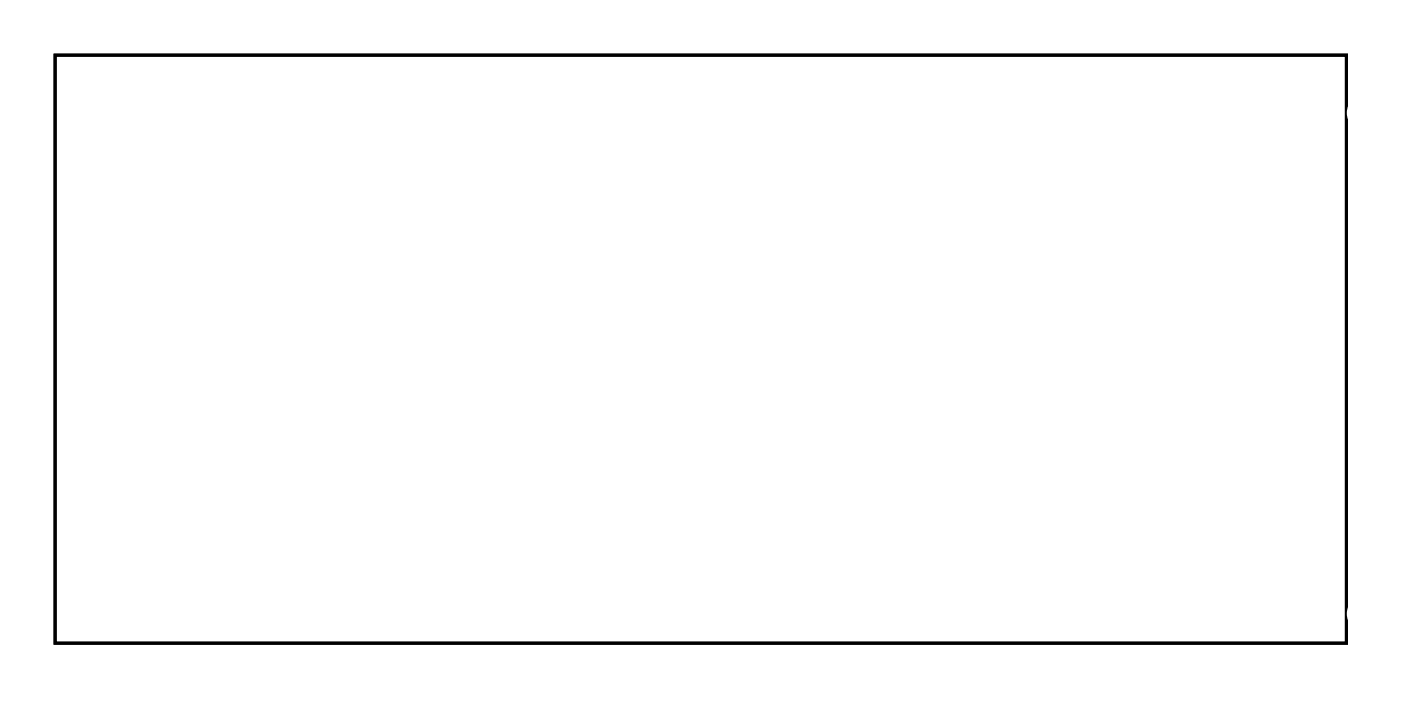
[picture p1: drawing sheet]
<svg xmlns="http://www.w3.org/2000/svg" width="92mm" height="46mm" viewBox="0 0 92 46" stroke-linecap="round" stroke-linejoin="round" font-family="sans-serif">
<path d="M3.6 3.6h85.2v38.8h-85.2z" fill="none" stroke="#000" stroke-width=".2"/>
<path d="M3.6 3.6h85.2v38.8h-85.2zM3.6 3.6v38.8h85.2v-38.8z" fill="#000"/>
<circle cx="6.3" cy="7.4" r="1.1" fill="#fff"/>
<circle cx="6.3" cy="7.4" r="1.1" fill="none" stroke="#fff" stroke-width=".25"/>
<circle cx="90.1" cy="40.5" r="1.1" fill="#fff"/>
<circle cx="90.1" cy="40.5" r="1.1" fill="none" stroke="#fff" stroke-width=".25"/>
<circle cx="6.3" cy="40.5" r="1.1" fill="#fff"/>
<circle cx="6.3" cy="40.5" r="1.1" fill="none" stroke="#fff" stroke-width=".25"/>
<circle cx="90.1" cy="7.4" r="1.1" fill="#fff"/>
<circle cx="90.1" cy="7.4" r="1.1" fill="none" stroke="#fff" stroke-width=".25"/>
<circle cx="52" cy="35.4" r=".45" fill="#fff"/>
<circle cx="52" cy="35.4" r=".45" fill="none" stroke="#fff" stroke-width=".58"/>
<circle cx="57" cy="12.6" r=".45" fill="#fff"/>
<circle cx="57" cy="12.6" r=".45" fill="none" stroke="#fff" stroke-width=".58"/>
<circle cx="54.5" cy="12.6" r=".45" fill="#fff"/>
<circle cx="54.5" cy="12.6" r=".45" fill="none" stroke="#fff" stroke-width=".58"/>
<circle cx="52" cy="12.6" r=".45" fill="#fff"/>
<circle cx="52" cy="12.6" r=".45" fill="none" stroke="#fff" stroke-width=".58"/>
<circle cx="49.4" cy="12.6" r=".45" fill="#fff"/>
<circle cx="49.4" cy="12.6" r=".45" fill="none" stroke="#fff" stroke-width=".58"/>
<circle cx="46.9" cy="12.6" r=".45" fill="#fff"/>
<circle cx="46.9" cy="12.6" r=".45" fill="none" stroke="#fff" stroke-width=".58"/>
<circle cx="54.5" cy="35.4" r=".45" fill="#fff"/>
<circle cx="54.5" cy="35.4" r=".45" fill="none" stroke="#fff" stroke-width=".58"/>
<circle cx="57" cy="35.4" r=".45" fill="#fff"/>
<circle cx="57" cy="35.4" r=".45" fill="none" stroke="#fff" stroke-width=".58"/>
<circle cx="49.4" cy="35.4" r=".45" fill="#fff"/>
<circle cx="49.4" cy="35.4" r=".45" fill="none" stroke="#fff" stroke-width=".58"/>
<circle cx="44.4" cy="12.6" r=".45" fill="#fff"/>
<circle cx="44.4" cy="12.6" r=".45" fill="none" stroke="#fff" stroke-width=".58"/>
<circle cx="41.8" cy="12.6" r=".45" fill="#fff"/>
<circle cx="41.8" cy="12.6" r=".45" fill="none" stroke="#fff" stroke-width=".58"/>
<circle cx="39.3" cy="12.6" r=".45" fill="#fff"/>
<circle cx="39.3" cy="12.6" r=".45" fill="none" stroke="#fff" stroke-width=".58"/>
<circle cx="36.8" cy="12.6" r=".45" fill="#fff"/>
<circle cx="36.8" cy="12.6" r=".45" fill="none" stroke="#fff" stroke-width=".58"/>
<circle cx="34.2" cy="12.6" r=".45" fill="#fff"/>
<circle cx="34.2" cy="12.6" r=".45" fill="none" stroke="#fff" stroke-width=".58"/>
<circle cx="31.7" cy="12.6" r=".45" fill="#fff"/>
<circle cx="31.7" cy="12.6" r=".45" fill="none" stroke="#fff" stroke-width=".58"/>
<circle cx="29.1" cy="12.6" r=".45" fill="#fff"/>
<circle cx="29.1" cy="12.6" r=".45" fill="none" stroke="#fff" stroke-width=".58"/>
<circle cx="26.6" cy="12.6" r=".45" fill="#fff"/>
<circle cx="26.6" cy="12.6" r=".45" fill="none" stroke="#fff" stroke-width=".58"/>
<circle cx="24.1" cy="12.6" r=".45" fill="#fff"/>
<circle cx="24.1" cy="12.6" r=".45" fill="none" stroke="#fff" stroke-width=".58"/>
<circle cx="21.5" cy="12.6" r=".45" fill="#fff"/>
<circle cx="21.5" cy="12.6" r=".45" fill="none" stroke="#fff" stroke-width=".58"/>
<circle cx="39.3" cy="35.4" r=".45" fill="#fff"/>
<circle cx="39.3" cy="35.4" r=".45" fill="none" stroke="#fff" stroke-width=".58"/>
<circle cx="36.8" cy="35.4" r=".45" fill="#fff"/>
<circle cx="36.8" cy="35.4" r=".45" fill="none" stroke="#fff" stroke-width=".58"/>
<circle cx="34.2" cy="35.4" r=".45" fill="#fff"/>
<circle cx="34.2" cy="35.4" r=".45" fill="none" stroke="#fff" stroke-width=".58"/>
<circle cx="31.7" cy="35.4" r=".45" fill="#fff"/>
<circle cx="31.7" cy="35.4" r=".45" fill="none" stroke="#fff" stroke-width=".58"/>
<circle cx="29.1" cy="35.4" r=".45" fill="#fff"/>
<circle cx="29.1" cy="35.4" r=".45" fill="none" stroke="#fff" stroke-width=".58"/>
<circle cx="26.6" cy="35.4" r=".45" fill="#fff"/>
<circle cx="26.6" cy="35.4" r=".45" fill="none" stroke="#fff" stroke-width=".58"/>
<circle cx="24.1" cy="35.4" r=".45" fill="#fff"/>
<circle cx="24.1" cy="35.4" r=".45" fill="none" stroke="#fff" stroke-width=".58"/>
<circle cx="21.5" cy="35.4" r=".45" fill="#fff"/>
<circle cx="21.5" cy="35.4" r=".45" fill="none" stroke="#fff" stroke-width=".58"/>
<circle cx="46.9" cy="35.4" r=".45" fill="#fff"/>
<circle cx="46.9" cy="35.4" r=".45" fill="none" stroke="#fff" stroke-width=".58"/>
<circle cx="44.4" cy="35.4" r=".45" fill="#fff"/>
<circle cx="44.4" cy="35.4" r=".45" fill="none" stroke="#fff" stroke-width=".58"/>
<circle cx="41.8" cy="35.4" r=".45" fill="#fff"/>
<circle cx="41.8" cy="35.4" r=".45" fill="none" stroke="#fff" stroke-width=".58"/>
<circle cx="64.7" cy="22.7" r=".7" fill="#fff"/>
<circle cx="64.7" cy="22.7" r=".7" fill="none" stroke="#fff" stroke-width=".76" stroke-linecap="butt"/>
<circle cx="74.8" cy="22.7" r=".7" fill="#fff"/>
<circle cx="74.8" cy="22.7" r=".7" fill="none" stroke="#fff" stroke-width=".76" stroke-linecap="butt"/>
<path d="M7.9 37h1.8v1.8h-1.8z" fill="#fff"/>
<path d="M7.9 37h1.8v1.8h-1.8z" fill="none" stroke="#fff" stroke-width=".76" stroke-linecap="butt"/>
<circle cx="8.8" cy="37.9" r=".91" fill="#fff"/>
<circle cx="8.8" cy="37.9" r=".91" fill="none" stroke="#fff" stroke-width=".76" stroke-linecap="butt"/>
<circle cx="8.8" cy="30.3" r=".91" fill="#fff"/>
<circle cx="8.8" cy="30.3" r=".91" fill="none" stroke="#fff" stroke-width=".76" stroke-linecap="butt"/>
<circle cx="72.3" cy="15.1" r=".7" fill="#fff"/>
<circle cx="72.3" cy="15.1" r=".7" fill="none" stroke="#fff" stroke-width=".76" stroke-linecap="butt"/>
<circle cx="79.5" cy="7.9" r=".7" fill="#fff"/>
<circle cx="79.5" cy="7.9" r=".7" fill="none" stroke="#fff" stroke-width=".76" stroke-linecap="butt"/>
<circle cx="85.1" cy="7.3" r=".48" fill="#fff"/>
<circle cx="85.1" cy="7.3" r=".48" fill="none" stroke="#fff" stroke-width=".51"/>
<path d="M84.5 6.7h1.2v1.2h-1.2zM84.7 7.3a.35 .35 0 0 0 .7 0 .35 .35 0 0 0-.7 0z" fill="#fff"/>
<g fill="none" stroke="#fff" stroke-width=".25">
<path d="M84.5 6.7h1.2v1.2h-1.2z"/>
<circle cx="85.1" cy="7.3" r=".35"/>
</g>
<circle cx="85.1" cy="22.7" r=".48" fill="#fff"/>
<circle cx="85.1" cy="22.7" r=".48" fill="none" stroke="#fff" stroke-width=".51"/>
<circle cx="82.5" cy="7.3" r=".48" fill="#fff"/>
<circle cx="82.5" cy="7.3" r=".48" fill="none" stroke="#fff" stroke-width=".51"/>
<circle cx="82.5" cy="22.7" r=".48" fill="#fff"/>
<circle cx="82.5" cy="22.7" r=".48" fill="none" stroke="#fff" stroke-width=".51"/>
<circle cx="8.8" cy="25.2" r=".56" fill="#fff"/>
<circle cx="8.8" cy="25.2" r=".56" fill="none" stroke="#fff" stroke-width=".66" stroke-linecap="butt"/>
<circle cx="8.8" cy="17.6" r=".56" fill="#fff"/>
<circle cx="8.8" cy="17.6" r=".56" fill="none" stroke="#fff" stroke-width=".66" stroke-linecap="butt"/>
<circle cx="21.5" cy="12.5" r=".35" fill="#fff"/>
<circle cx="21.5" cy="12.5" r=".35" fill="none" stroke="#fff" stroke-width=".55"/>
<circle cx="24" cy="12.5" r=".35" fill="#fff"/>
<circle cx="24" cy="12.5" r=".35" fill="none" stroke="#fff" stroke-width=".55"/>
<circle cx="31.7" cy="12.5" r=".35" fill="#fff"/>
<circle cx="31.7" cy="12.5" r=".35" fill="none" stroke="#fff" stroke-width=".55"/>
<circle cx="34.2" cy="12.5" r=".35" fill="#fff"/>
<circle cx="34.2" cy="12.5" r=".35" fill="none" stroke="#fff" stroke-width=".55"/>
<circle cx="57.1" cy="12.5" r=".35" fill="#fff"/>
<circle cx="57.1" cy="12.5" r=".35" fill="none" stroke="#fff" stroke-width=".55"/>
<circle cx="31.7" cy="35.4" r=".35" fill="#fff"/>
<circle cx="31.7" cy="35.4" r=".35" fill="none" stroke="#fff" stroke-width=".55"/>
<circle cx="41.8" cy="35.4" r=".35" fill="#fff"/>
<circle cx="41.8" cy="35.4" r=".35" fill="none" stroke="#fff" stroke-width=".55"/>
<circle cx="46.9" cy="35.4" r=".35" fill="#fff"/>
<circle cx="46.9" cy="35.4" r=".35" fill="none" stroke="#fff" stroke-width=".55"/>
<circle cx="52" cy="35.4" r=".35" fill="#fff"/>
<circle cx="52" cy="35.4" r=".35" fill="none" stroke="#fff" stroke-width=".55"/>
<circle cx="54.5" cy="35.4" r=".35" fill="#fff"/>
<circle cx="54.5" cy="35.4" r=".35" fill="none" stroke="#fff" stroke-width=".55"/>
<circle cx="34.2" cy="12.5" r=".35" fill="#fff"/>
<circle cx="34.2" cy="12.5" r=".35" fill="none" stroke="#fff" stroke-width=".55"/>
<circle cx="66.6" cy="26" r=".35" fill="#fff"/>
<circle cx="66.6" cy="26" r=".35" fill="none" stroke="#fff" stroke-width=".55"/>
<circle cx="66.6" cy="28" r=".35" fill="#fff"/>
<circle cx="66.6" cy="28" r=".35" fill="none" stroke="#fff" stroke-width=".55"/>
<circle cx="66.6" cy="37" r=".35" fill="#fff"/>
<circle cx="66.6" cy="37" r=".35" fill="none" stroke="#fff" stroke-width=".55"/>
<circle cx="66.6" cy="39" r=".35" fill="#fff"/>
<circle cx="66.6" cy="39" r=".35" fill="none" stroke="#fff" stroke-width=".55"/>
<circle cx="69.6" cy="40" r=".35" fill="#fff"/>
<circle cx="69.6" cy="40" r=".35" fill="none" stroke="#fff" stroke-width=".55"/>
<circle cx="72.6" cy="40" r=".35" fill="#fff"/>
<circle cx="72.6" cy="40" r=".35" fill="none" stroke="#fff" stroke-width=".55"/>
<circle cx="17.6" cy="9" r=".35" fill="#fff"/>
<circle cx="17.6" cy="9" r=".35" fill="none" stroke="#fff" stroke-width=".55"/>
<circle cx="20.6" cy="9" r=".35" fill="#fff"/>
<circle cx="20.6" cy="9" r=".35" fill="none" stroke="#fff" stroke-width=".55"/>
<circle cx="23.6" cy="9" r=".35" fill="#fff"/>
<circle cx="23.6" cy="9" r=".35" fill="none" stroke="#fff" stroke-width=".55"/>
<circle cx="14.6" cy="9" r=".35" fill="#fff"/>
<circle cx="14.6" cy="9" r=".35" fill="none" stroke="#fff" stroke-width=".55"/>
</svg>
